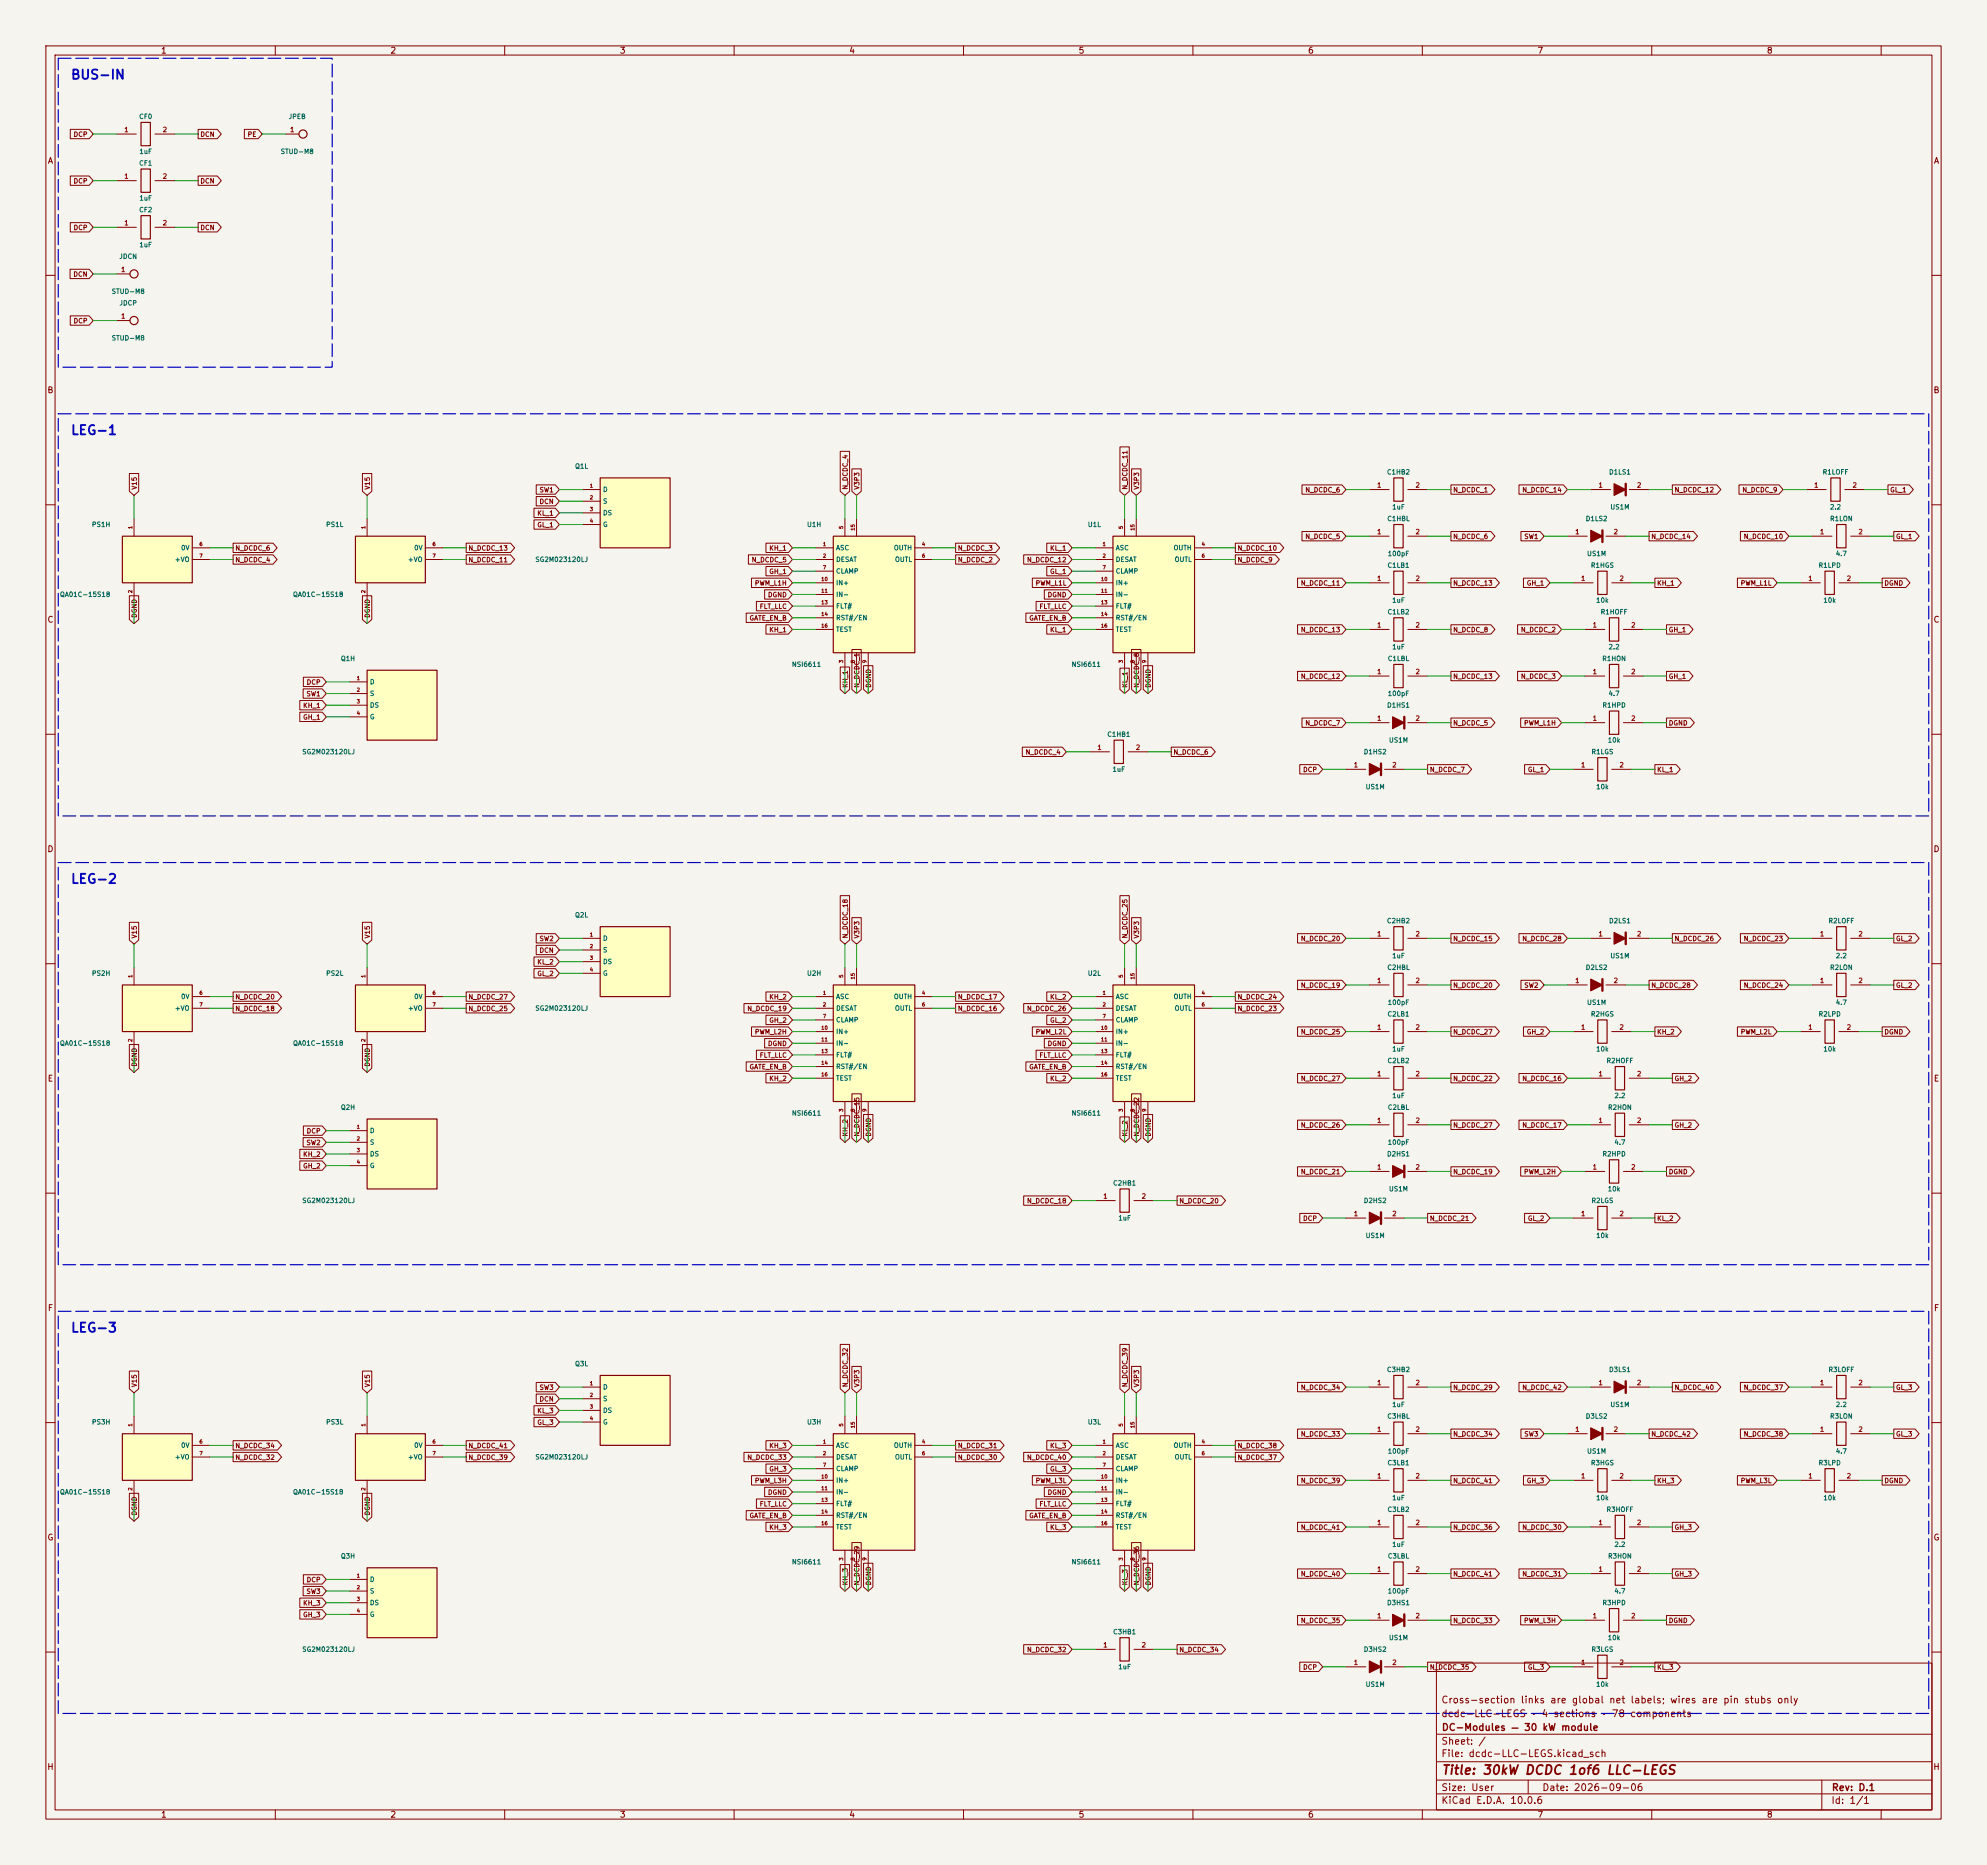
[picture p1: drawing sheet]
<svg xmlns="http://www.w3.org/2000/svg" width="433mm" height="406mm" viewBox="0 0 433 406" stroke-linecap="round" stroke-linejoin="round" font-family="sans-serif">
<defs><g id="words">
<g font-size="2" fill="#0000c2">
<text x="15.3" y="17.8">BUS-IN</text>
<text x="15.3" y="95.3">LEG-1</text>
<text x="15.3" y="193.1">LEG-2</text>
<text x="15.3" y="290.8">LEG-3</text>
</g>
<text font-size="2" fill="#840000" x="314" y="387.2">Title: 30kW DCDC 1of6 LLC-LEGS</text>
<g font-size="1.5" fill="#840000">
<text x="314" y="371.5">Cross-section links are global net labels; wires are pin stubs only</text>
<text x="314" y="374.5">dcdc-LLC-LEGS · 4 sections · 78 components</text>
<text x="314.1" y="377.5">DC-Modules — 30 kW module</text>
<text x="314" y="383.2">File: dcdc-LLC-LEGS.kicad_sch</text>
<text x="314" y="380.5">Sheet: /</text>
<text x="314" y="393.4">KiCad E.D.A. 10.0.6</text>
<text x="314" y="390.6">Size: User</text>
<text x="336" y="390.6">Date: 2026-09-06</text>
<text x="399" y="393.4">Id: 1/1</text>
<text x="399.1" y="390.6">Rev: D.1</text>
</g>
<g font-size="1.3" fill="#840000">
<text x="35" y="12">1</text>
<text x="85" y="12">2</text>
<text x="135" y="12">3</text>
<text x="185" y="12">4</text>
<text x="235" y="12">5</text>
<text x="285" y="12">6</text>
<text x="335" y="12">7</text>
<text x="385" y="12">8</text>
<text x="10.3" y="36">A</text>
<text x="421.4" y="36">A</text>
<text x="10.2" y="86">B</text>
<text x="421.3" y="86">B</text>
<text x="10.2" y="136">C</text>
<text x="421.3" y="136">C</text>
<text x="10.2" y="186">D</text>
<text x="421.3" y="186">D</text>
<text x="10.3" y="236">E</text>
<text x="421.4" y="236">E</text>
<text x="10.3" y="286">F</text>
<text x="421.4" y="286">F</text>
<text x="10.2" y="336">G</text>
<text x="421.3" y="336">G</text>
<text x="10.2" y="386">H</text>
<text x="421.3" y="386">H</text>
<text x="35" y="396.4">1</text>
<text x="85" y="396.4">2</text>
<text x="135" y="396.4">3</text>
<text x="185" y="396.4">4</text>
<text x="235" y="396.4">5</text>
<text x="285" y="396.4">6</text>
<text x="335" y="396.4">7</text>
<text x="385" y="396.4">8</text>
</g>
<g font-size="1" fill="#a90000">
<text x="27" y="29">1</text>
<text x="35.4" y="29">2</text>
<text x="63.1" y="29">1</text>
<text x="27" y="39.2">1</text>
<text x="35.4" y="39.2">2</text>
<text x="27" y="49.3">1</text>
<text x="35.4" y="49.3">2</text>
<text x="26.3" y="59.5">1</text>
<text x="26.3" y="69.7">1</text>
<text x="300" y="106.5">1</text>
<text x="308.4" y="106.5">2</text>
<text x="348.3" y="106.5">1</text>
<text x="356.7" y="106.5">2</text>
<text x="395.3" y="106.5">1</text>
<text x="403.7" y="106.5">2</text>
<text x="300" y="116.7">1</text>
<text x="308.4" y="116.7">2</text>
<text x="343.2" y="116.7">1</text>
<text x="351.6" y="116.7">2</text>
<text x="396.5" y="116.7">1</text>
<text x="404.9" y="116.7">2</text>
<text x="300" y="126.8">1</text>
<text x="308.4" y="126.8">2</text>
<text x="344.5" y="126.8">1</text>
<text x="352.9" y="126.8">2</text>
<text x="394" y="126.8">1</text>
<text x="402.4" y="126.8">2</text>
<text x="300" y="137">1</text>
<text x="308.4" y="137">2</text>
<text x="347" y="137">1</text>
<text x="355.4" y="137">2</text>
<text x="300" y="147.1">1</text>
<text x="308.4" y="147.1">2</text>
<text x="347" y="147.1">1</text>
<text x="355.4" y="147.1">2</text>
<text x="300" y="157.3">1</text>
<text x="308.4" y="157.3">2</text>
<text x="347" y="157.3">1</text>
<text x="355.4" y="157.3">2</text>
<text x="239.1" y="163.6">1</text>
<text x="247.4" y="163.6">2</text>
<text x="294.9" y="167.5">1</text>
<text x="303.3" y="167.5">2</text>
<text x="344.5" y="167.5">1</text>
<text x="352.9" y="167.5">2</text>
<text x="300" y="204.3">1</text>
<text x="308.4" y="204.3">2</text>
<text x="348.3" y="204.3">1</text>
<text x="356.7" y="204.3">2</text>
<text x="396.5" y="204.3">1</text>
<text x="404.9" y="204.3">2</text>
<text x="300" y="214.4">1</text>
<text x="308.4" y="214.4">2</text>
<text x="343.2" y="214.4">1</text>
<text x="351.6" y="214.4">2</text>
<text x="396.5" y="214.4">1</text>
<text x="404.9" y="214.4">2</text>
<text x="300" y="224.6">1</text>
<text x="308.4" y="224.6">2</text>
<text x="344.5" y="224.6">1</text>
<text x="352.9" y="224.6">2</text>
<text x="394" y="224.6">1</text>
<text x="402.4" y="224.6">2</text>
<text x="300" y="234.8">1</text>
<text x="308.4" y="234.8">2</text>
<text x="348.3" y="234.8">1</text>
<text x="356.7" y="234.8">2</text>
<text x="300" y="244.9">1</text>
<text x="308.4" y="244.9">2</text>
<text x="348.3" y="244.9">1</text>
<text x="356.7" y="244.9">2</text>
<text x="300" y="255.1">1</text>
<text x="308.4" y="255.1">2</text>
<text x="347" y="255.1">1</text>
<text x="355.4" y="255.1">2</text>
<text x="240.3" y="261.4">1</text>
<text x="248.7" y="261.4">2</text>
<text x="294.9" y="265.2">1</text>
<text x="303.3" y="265.2">2</text>
<text x="344.5" y="265.2">1</text>
<text x="352.9" y="265.2">2</text>
<text x="300" y="302.1">1</text>
<text x="308.4" y="302.1">2</text>
<text x="348.3" y="302.1">1</text>
<text x="356.7" y="302.1">2</text>
<text x="396.5" y="302.1">1</text>
<text x="404.9" y="302.1">2</text>
<text x="300" y="312.2">1</text>
<text x="308.4" y="312.2">2</text>
<text x="343.2" y="312.2">1</text>
<text x="351.6" y="312.2">2</text>
<text x="396.5" y="312.2">1</text>
<text x="404.9" y="312.2">2</text>
<text x="300" y="322.4">1</text>
<text x="308.4" y="322.4">2</text>
<text x="344.5" y="322.4">1</text>
<text x="352.9" y="322.4">2</text>
<text x="394" y="322.4">1</text>
<text x="402.4" y="322.4">2</text>
<text x="300" y="332.6">1</text>
<text x="308.4" y="332.6">2</text>
<text x="348.3" y="332.6">1</text>
<text x="356.7" y="332.6">2</text>
<text x="300" y="342.7">1</text>
<text x="308.4" y="342.7">2</text>
<text x="348.3" y="342.7">1</text>
<text x="356.7" y="342.7">2</text>
<text x="300" y="352.9">1</text>
<text x="308.4" y="352.9">2</text>
<text x="347" y="352.9">1</text>
<text x="355.4" y="352.9">2</text>
<text x="240.3" y="359.2">1</text>
<text x="248.7" y="359.2">2</text>
<text x="294.9" y="363">1</text>
<text x="303.3" y="363">2</text>
<text x="344.5" y="363">1</text>
<text x="352.9" y="363">2</text>
</g>
<g font-size="1" fill="#006464">
<text x="30.2" y="26.2">CF0</text>
<text x="62.8" y="26.2">JPEB</text>
<text x="30.3" y="33.8">1uF</text>
<text x="61.1" y="33.8">STUD-M8</text>
<text x="30.2" y="36.3">CF1</text>
<text x="30.2" y="46.5">CF2</text>
<text x="30.3" y="43.9">1uF</text>
<text x="25.9" y="56.6">JDCN</text>
<text x="30.3" y="54.1">1uF</text>
<text x="24.2" y="64.3">STUD-M8</text>
<text x="25.9" y="66.8">JDCP</text>
<text x="24.2" y="74.4">STUD-M8</text>
<text x="125.2" y="102.4">Q1L</text>
<text x="131.3" y="107.4">D</text>
<text x="302.2" y="103.6">C1HB2</text>
<text x="350.6" y="103.6">D1LS1</text>
<text x="397.1" y="103.6">R1LOFF</text>
<text x="131.3" y="110">S</text>
<text x="131.3" y="112.5">DS</text>
<text x="302.3" y="113.8">C1HBL</text>
<text x="303.3" y="111.3">1uF</text>
<text x="345.5" y="113.8">D1LS2</text>
<text x="350.9" y="111.3">US1M</text>
<text x="398.7" y="111.3">2.2</text>
<text x="398.8" y="113.8">R1LON</text>
<text x="19.9" y="115.1">PS1H</text>
<text x="71" y="115.1">PS1L</text>
<text x="131.3" y="115.1">G</text>
<text x="175.8" y="115.1">U1H</text>
<text x="237" y="115.1">U1L</text>
<text x="38" y="122.7">+VO</text>
<text x="39.4" y="120.1">0V</text>
<text x="88.8" y="122.7">+VO</text>
<text x="90.2" y="120.1">0V</text>
<text x="116.6" y="122.7">SG2M023120LJ</text>
<text x="182.1" y="120.1">ASC</text>
<text x="182.1" y="122.7">DESAT</text>
<text x="182.1" y="125.2">CLAMP</text>
<text x="194.7" y="120.1">OUTH</text>
<text x="195" y="122.7">OUTL</text>
<text x="243.1" y="120.1">ASC</text>
<text x="243.1" y="122.7">DESAT</text>
<text x="243.1" y="125.2">CLAMP</text>
<text x="255.7" y="120.1">OUTH</text>
<text x="255.9" y="122.7">OUTL</text>
<text x="302.3" y="124">C1LB1</text>
<text x="302.4" y="121.4">100pF</text>
<text x="345.8" y="121.4">US1M</text>
<text x="346.6" y="124">R1HGS</text>
<text x="396.3" y="124">R1LPD</text>
<text x="400" y="121.4">4.7</text>
<text x="13" y="130.3">QA01C-15S18</text>
<text x="63.8" y="130.3">QA01C-15S18</text>
<text x="182.1" y="127.8">IN+</text>
<text x="182.1" y="130.3">IN-</text>
<text x="243.1" y="127.8">IN+</text>
<text x="243.1" y="130.3">IN-</text>
<text x="303.3" y="131.6">1uF</text>
<text x="347.8" y="131.6">10k</text>
<text x="397.3" y="131.6">10k</text>
<text x="182.1" y="132.8">FLT#</text>
<text x="182.1" y="135.4">RST#/EN</text>
<text x="182.1" y="137.9">TEST</text>
<text x="243.1" y="132.8">FLT#</text>
<text x="243.1" y="135.4">RST#/EN</text>
<text x="243.1" y="137.9">TEST</text>
<text x="302.3" y="134.1">C1LB2</text>
<text x="348.8" y="134.1">R1HOFF</text>
<text x="303.3" y="141.7">1uF</text>
<text x="350.5" y="141.7">2.2</text>
<text x="74.2" y="144.3">Q1H</text>
<text x="80.5" y="149.4">D</text>
<text x="172.5" y="145.5">NSI6611</text>
<text x="233.5" y="145.5">NSI6611</text>
<text x="302.4" y="144.3">C1LBL</text>
<text x="349.1" y="144.3">R1HON</text>
<text x="80.5" y="151.9">S</text>
<text x="80.5" y="154.4">DS</text>
<text x="302.2" y="154.4">D1HS1</text>
<text x="302.4" y="151.9">100pF</text>
<text x="349.1" y="154.4">R1HPD</text>
<text x="350.5" y="151.9">4.7</text>
<text x="80.5" y="157">G</text>
<text x="241.2" y="160.8">C1HB1</text>
<text x="65.8" y="164.6">SG2M023120LJ</text>
<text x="297.1" y="164.6">D1HS2</text>
<text x="302.6" y="162.1">US1M</text>
<text x="346.8" y="164.6">R1LGS</text>
<text x="350.3" y="162.1">10k</text>
<text x="242.4" y="168.4">1uF</text>
<text x="297.5" y="172.2">US1M</text>
<text x="347.8" y="172.2">10k</text>
<text x="125.2" y="200.2">Q2L</text>
<text x="302.2" y="201.4">C2HB2</text>
<text x="350.6" y="201.4">D2LS1</text>
<text x="398.4" y="201.4">R2LOFF</text>
<text x="131.3" y="205.2">D</text>
<text x="131.3" y="207.8">S</text>
<text x="303.3" y="209">1uF</text>
<text x="350.9" y="209">US1M</text>
<text x="400" y="209">2.2</text>
<text x="19.9" y="212.9">PS2H</text>
<text x="71" y="212.9">PS2L</text>
<text x="131.3" y="210.3">DS</text>
<text x="131.3" y="212.9">G</text>
<text x="175.8" y="212.9">U2H</text>
<text x="237" y="212.9">U2L</text>
<text x="302.3" y="211.6">C2HBL</text>
<text x="345.5" y="211.6">D2LS2</text>
<text x="398.8" y="211.6">R2LON</text>
<text x="38" y="220.5">+VO</text>
<text x="39.4" y="217.9">0V</text>
<text x="88.8" y="220.5">+VO</text>
<text x="90.2" y="217.9">0V</text>
<text x="116.6" y="220.5">SG2M023120LJ</text>
<text x="182.1" y="217.9">ASC</text>
<text x="182.1" y="220.5">DESAT</text>
<text x="194.7" y="217.9">OUTH</text>
<text x="195" y="220.5">OUTL</text>
<text x="243.1" y="217.9">ASC</text>
<text x="243.1" y="220.5">DESAT</text>
<text x="255.7" y="217.9">OUTH</text>
<text x="255.9" y="220.5">OUTL</text>
<text x="302.3" y="221.7">C2LB1</text>
<text x="302.4" y="219.2">100pF</text>
<text x="345.8" y="219.2">US1M</text>
<text x="346.6" y="221.7">R2HGS</text>
<text x="396.3" y="221.7">R2LPD</text>
<text x="400" y="219.2">4.7</text>
<text x="182.1" y="223">CLAMP</text>
<text x="182.1" y="225.6">IN+</text>
<text x="243.1" y="223">CLAMP</text>
<text x="243.1" y="225.6">IN+</text>
<text x="13" y="228.1">QA01C-15S18</text>
<text x="63.8" y="228.1">QA01C-15S18</text>
<text x="182.1" y="228.1">IN-</text>
<text x="182.1" y="230.6">FLT#</text>
<text x="182.1" y="233.2">RST#/EN</text>
<text x="243.1" y="228.1">IN-</text>
<text x="243.1" y="230.6">FLT#</text>
<text x="243.1" y="233.2">RST#/EN</text>
<text x="302.3" y="231.9">C2LB2</text>
<text x="303.3" y="229.4">1uF</text>
<text x="347.8" y="229.4">10k</text>
<text x="350" y="231.9">R2HOFF</text>
<text x="397.3" y="229.4">10k</text>
<text x="182.1" y="235.7">TEST</text>
<text x="243.1" y="235.7">TEST</text>
<text x="303.3" y="239.5">1uF</text>
<text x="351.7" y="239.5">2.2</text>
<text x="74.2" y="242.1">Q2H</text>
<text x="172.5" y="243.3">NSI6611</text>
<text x="233.5" y="243.3">NSI6611</text>
<text x="302.4" y="242.1">C2LBL</text>
<text x="350.4" y="242.1">R2HON</text>
<text x="80.5" y="247.1">D</text>
<text x="80.5" y="249.7">S</text>
<text x="302.4" y="249.7">100pF</text>
<text x="351.7" y="249.7">4.7</text>
<text x="80.5" y="252.2">DS</text>
<text x="80.5" y="254.8">G</text>
<text x="302.2" y="252.2">D2HS1</text>
<text x="349.1" y="252.2">R2HPD</text>
<text x="65.8" y="262.4">SG2M023120LJ</text>
<text x="242.5" y="258.6">C2HB1</text>
<text x="297.1" y="262.4">D2HS2</text>
<text x="302.6" y="259.8">US1M</text>
<text x="346.8" y="262.4">R2LGS</text>
<text x="350.3" y="259.8">10k</text>
<text x="243.6" y="266.2">1uF</text>
<text x="297.5" y="270">US1M</text>
<text x="347.8" y="270">10k</text>
<text x="125.2" y="297.9">Q3L</text>
<text x="302.2" y="299.2">C3HB2</text>
<text x="350.6" y="299.2">D3LS1</text>
<text x="398.4" y="299.2">R3LOFF</text>
<text x="131.3" y="303">D</text>
<text x="131.3" y="305.6">S</text>
<text x="19.9" y="310.6">PS3H</text>
<text x="71" y="310.6">PS3L</text>
<text x="131.3" y="308.1">DS</text>
<text x="131.3" y="310.6">G</text>
<text x="175.8" y="310.6">U3H</text>
<text x="237" y="310.6">U3L</text>
<text x="302.3" y="309.4">C3HBL</text>
<text x="303.3" y="306.8">1uF</text>
<text x="345.5" y="309.4">D3LS2</text>
<text x="350.9" y="306.8">US1M</text>
<text x="398.8" y="309.4">R3LON</text>
<text x="400" y="306.8">2.2</text>
<text x="39.4" y="315.7">0V</text>
<text x="90.2" y="315.7">0V</text>
<text x="182.1" y="315.7">ASC</text>
<text x="194.7" y="315.7">OUTH</text>
<text x="243.1" y="315.7">ASC</text>
<text x="255.7" y="315.7">OUTH</text>
<text x="302.4" y="317">100pF</text>
<text x="345.8" y="317">US1M</text>
<text x="400" y="317">4.7</text>
<text x="38" y="318.3">+VO</text>
<text x="88.8" y="318.3">+VO</text>
<text x="116.6" y="318.3">SG2M023120LJ</text>
<text x="182.1" y="318.3">DESAT</text>
<text x="182.1" y="320.8">CLAMP</text>
<text x="182.1" y="323.3">IN+</text>
<text x="195" y="318.3">OUTL</text>
<text x="243.1" y="318.3">DESAT</text>
<text x="243.1" y="320.8">CLAMP</text>
<text x="243.1" y="323.3">IN+</text>
<text x="255.9" y="318.3">OUTL</text>
<text x="302.3" y="319.5">C3LB1</text>
<text x="346.6" y="319.5">R3HGS</text>
<text x="396.3" y="319.5">R3LPD</text>
<text x="13" y="325.9">QA01C-15S18</text>
<text x="63.8" y="325.9">QA01C-15S18</text>
<text x="182.1" y="325.9">IN-</text>
<text x="182.1" y="328.4">FLT#</text>
<text x="243.1" y="325.9">IN-</text>
<text x="243.1" y="328.4">FLT#</text>
<text x="302.3" y="329.7">C3LB2</text>
<text x="303.3" y="327.2">1uF</text>
<text x="347.8" y="327.2">10k</text>
<text x="350" y="329.7">R3HOFF</text>
<text x="397.3" y="327.2">10k</text>
<text x="182.1" y="331">RST#/EN</text>
<text x="182.1" y="333.5">TEST</text>
<text x="243.1" y="331">RST#/EN</text>
<text x="243.1" y="333.5">TEST</text>
<text x="74.2" y="339.9">Q3H</text>
<text x="172.5" y="341.1">NSI6611</text>
<text x="233.5" y="341.1">NSI6611</text>
<text x="302.4" y="339.9">C3LBL</text>
<text x="303.3" y="337.3">1uF</text>
<text x="350.4" y="339.9">R3HON</text>
<text x="351.7" y="337.3">2.2</text>
<text x="80.5" y="344.9">D</text>
<text x="80.5" y="347.5">S</text>
<text x="302.4" y="347.5">100pF</text>
<text x="351.7" y="347.5">4.7</text>
<text x="80.5" y="350">DS</text>
<text x="80.5" y="352.6">G</text>
<text x="302.2" y="350">D3HS1</text>
<text x="349.1" y="350">R3HPD</text>
<text x="242.5" y="356.4">C3HB1</text>
<text x="302.6" y="357.6">US1M</text>
<text x="350.3" y="357.6">10k</text>
<text x="65.8" y="360.2">SG2M023120LJ</text>
<text x="243.6" y="364">1uF</text>
<text x="297.1" y="360.2">D3HS2</text>
<text x="346.8" y="360.2">R3LGS</text>
<text x="297.5" y="367.8">US1M</text>
<text x="347.8" y="367.8">10k</text>
</g>
<g font-size="1" fill="#840000">
<text x="15.9" y="30.1">DCP</text>
<text x="43.6" y="30.1">DCN</text>
<text x="53.9" y="30.1">PE</text>
<text x="15.9" y="40.2">DCP</text>
<text x="43.6" y="40.2">DCN</text>
<text x="15.9" y="50.4">DCP</text>
<text x="43.6" y="50.4">DCN</text>
<text x="15.9" y="60.5">DCN</text>
<text x="15.9" y="70.7">DCP</text>
<text x="30.1" y="106.8" transform="rotate(-90 30.1 106.8)">V15</text>
<text x="80.9" y="106.8" transform="rotate(-90 80.9 106.8)">V15</text>
<text x="117.5" y="107.5">SW1</text>
<text x="185" y="106.8" transform="rotate(-90 185 106.8)">N_DCDC_4</text>
<text x="187.5" y="106.8" transform="rotate(-90 187.5 106.8)">V3P3</text>
<text x="246" y="106.8" transform="rotate(-90 246 106.8)">N_DCDC_11</text>
<text x="248.5" y="106.8" transform="rotate(-90 248.5 106.8)">V3P3</text>
<text x="284.4" y="107.5">N_DCDC_6</text>
<text x="316.6" y="107.5">N_DCDC_1</text>
<text x="331.7" y="107.5">N_DCDC_14</text>
<text x="364.9" y="107.5">N_DCDC_12</text>
<text x="379.6" y="107.5">N_DCDC_9</text>
<text x="411.9" y="107.5">GL_1</text>
<text x="117" y="112.6">KL_1</text>
<text x="117.5" y="110.1">DCN</text>
<text x="117" y="115.1">GL_1</text>
<text x="284.4" y="117.7">N_DCDC_5</text>
<text x="316.6" y="117.7">N_DCDC_6</text>
<text x="332.1" y="117.7">SW1</text>
<text x="359.8" y="117.7">N_DCDC_14</text>
<text x="379.9" y="117.7">N_DCDC_10</text>
<text x="413.1" y="117.7">GL_1</text>
<text x="51.2" y="120.2">N_DCDC_6</text>
<text x="51.2" y="122.8">N_DCDC_4</text>
<text x="102" y="120.2">N_DCDC_13</text>
<text x="102" y="122.8">N_DCDC_11</text>
<text x="163.7" y="122.8">N_DCDC_5</text>
<text x="167.6" y="120.2">KH_1</text>
<text x="167.6" y="125.3">GH_1</text>
<text x="208.7" y="122.8">N_DCDC_2</text>
<text x="208.7" y="120.2">N_DCDC_3</text>
<text x="223.7" y="122.8">N_DCDC_12</text>
<text x="228.8" y="120.2">KL_1</text>
<text x="228.8" y="125.3">GL_1</text>
<text x="269.6" y="120.2">N_DCDC_10</text>
<text x="269.6" y="122.8">N_DCDC_9</text>
<text x="164.4" y="127.8">PWM_L1H</text>
<text x="167.3" y="130.4">DGND</text>
<text x="225.6" y="127.8">PWM_L1L</text>
<text x="228.2" y="130.4">DGND</text>
<text x="283.4" y="127.8">N_DCDC_11</text>
<text x="316.6" y="127.8">N_DCDC_13</text>
<text x="332.7" y="127.8">GH_1</text>
<text x="361.1" y="127.8">KH_1</text>
<text x="379.3" y="127.8">PWM_L1L</text>
<text x="410.6" y="127.8">DGND</text>
<text x="30.1" y="134.7" transform="rotate(-90 30.1 134.7)">DGND</text>
<text x="80.9" y="134.7" transform="rotate(-90 80.9 134.7)">DGND</text>
<text x="163.2" y="135.5">GATE_EN_B</text>
<text x="165.5" y="132.9">FLT_LLC</text>
<text x="224.2" y="135.5">GATE_EN_B</text>
<text x="226.4" y="132.9">FLT_LLC</text>
<text x="167.6" y="138">KH_1</text>
<text x="228.8" y="138">KL_1</text>
<text x="283.4" y="138">N_DCDC_13</text>
<text x="316.6" y="138">N_DCDC_8</text>
<text x="331.4" y="138">N_DCDC_2</text>
<text x="363.6" y="138">GH_1</text>
<text x="66.7" y="149.4">DCP</text>
<text x="185" y="150" transform="rotate(-90 185 150)">KH_1</text>
<text x="187.5" y="150" transform="rotate(-90 187.5 150)">N_DCDC_1</text>
<text x="190.1" y="150" transform="rotate(-90 190.1 150)">DGND</text>
<text x="246" y="150" transform="rotate(-90 246 150)">KL_1</text>
<text x="248.5" y="150" transform="rotate(-90 248.5 150)">N_DCDC_8</text>
<text x="251" y="150" transform="rotate(-90 251 150)">DGND</text>
<text x="283.4" y="148.2">N_DCDC_12</text>
<text x="316.6" y="148.2">N_DCDC_13</text>
<text x="331.4" y="148.2">N_DCDC_3</text>
<text x="363.6" y="148.2">GH_1</text>
<text x="66" y="154.5">KH_1</text>
<text x="66.7" y="152">SW1</text>
<text x="66" y="157.1">GH_1</text>
<text x="284.4" y="158.3">N_DCDC_7</text>
<text x="316.6" y="158.3">N_DCDC_5</text>
<text x="332" y="158.3">PWM_L1H</text>
<text x="363.6" y="158.3">DGND</text>
<text x="223.4" y="164.7">N_DCDC_4</text>
<text x="255.6" y="164.7">N_DCDC_6</text>
<text x="283.9" y="168.5">DCP</text>
<text x="311.5" y="168.5">N_DCDC_7</text>
<text x="332.9" y="168.5">GL_1</text>
<text x="361.1" y="168.5">KL_1</text>
<text x="30.1" y="204.6" transform="rotate(-90 30.1 204.6)">V15</text>
<text x="80.9" y="204.6" transform="rotate(-90 80.9 204.6)">V15</text>
<text x="117.5" y="207.9">DCN</text>
<text x="117.5" y="205.3">SW2</text>
<text x="185" y="204.6" transform="rotate(-90 185 204.6)">N_DCDC_18</text>
<text x="187.5" y="204.6" transform="rotate(-90 187.5 204.6)">V3P3</text>
<text x="246" y="204.6" transform="rotate(-90 246 204.6)">N_DCDC_25</text>
<text x="248.5" y="204.6" transform="rotate(-90 248.5 204.6)">V3P3</text>
<text x="283.4" y="205.3">N_DCDC_20</text>
<text x="316.6" y="205.3">N_DCDC_15</text>
<text x="331.7" y="205.3">N_DCDC_28</text>
<text x="364.9" y="205.3">N_DCDC_26</text>
<text x="379.9" y="205.3">N_DCDC_23</text>
<text x="413.1" y="205.3">GL_2</text>
<text x="117" y="210.4">KL_2</text>
<text x="117" y="212.9">GL_2</text>
<text x="283.4" y="215.5">N_DCDC_19</text>
<text x="316.6" y="215.5">N_DCDC_20</text>
<text x="332.1" y="215.5">SW2</text>
<text x="359.8" y="215.5">N_DCDC_28</text>
<text x="379.9" y="215.5">N_DCDC_24</text>
<text x="413.1" y="215.5">GL_2</text>
<text x="51.2" y="220.6">N_DCDC_18</text>
<text x="51.2" y="218">N_DCDC_20</text>
<text x="102" y="218">N_DCDC_27</text>
<text x="102" y="220.6">N_DCDC_25</text>
<text x="162.8" y="220.6">N_DCDC_19</text>
<text x="167.6" y="218">KH_2</text>
<text x="208.7" y="220.6">N_DCDC_16</text>
<text x="208.7" y="218">N_DCDC_17</text>
<text x="223.7" y="220.6">N_DCDC_26</text>
<text x="228.8" y="218">KL_2</text>
<text x="269.6" y="220.6">N_DCDC_23</text>
<text x="269.6" y="218">N_DCDC_24</text>
<text x="164.4" y="225.6">PWM_L2H</text>
<text x="167.6" y="223.1">GH_2</text>
<text x="225.6" y="225.6">PWM_L2L</text>
<text x="228.8" y="223.1">GL_2</text>
<text x="283.4" y="225.6">N_DCDC_25</text>
<text x="316.6" y="225.6">N_DCDC_27</text>
<text x="332.7" y="225.6">GH_2</text>
<text x="361.1" y="225.6">KH_2</text>
<text x="379.3" y="225.6">PWM_L2L</text>
<text x="410.6" y="225.6">DGND</text>
<text x="30.1" y="232.5" transform="rotate(-90 30.1 232.5)">DGND</text>
<text x="80.9" y="232.5" transform="rotate(-90 80.9 232.5)">DGND</text>
<text x="163.2" y="233.3">GATE_EN_B</text>
<text x="165.5" y="230.7">FLT_LLC</text>
<text x="167.3" y="228.2">DGND</text>
<text x="224.2" y="233.3">GATE_EN_B</text>
<text x="226.4" y="230.7">FLT_LLC</text>
<text x="228.2" y="228.2">DGND</text>
<text x="167.6" y="235.8">KH_2</text>
<text x="228.8" y="235.8">KL_2</text>
<text x="283.4" y="235.8">N_DCDC_27</text>
<text x="316.6" y="235.8">N_DCDC_22</text>
<text x="331.7" y="235.8">N_DCDC_16</text>
<text x="364.9" y="235.8">GH_2</text>
<text x="283.4" y="246">N_DCDC_26</text>
<text x="316.6" y="246">N_DCDC_27</text>
<text x="331.7" y="246">N_DCDC_17</text>
<text x="364.9" y="246">GH_2</text>
<text x="66.7" y="249.8">SW2</text>
<text x="66.7" y="247.2">DCP</text>
<text x="185" y="247.8" transform="rotate(-90 185 247.8)">KH_2</text>
<text x="187.5" y="247.8" transform="rotate(-90 187.5 247.8)">N_DCDC_15</text>
<text x="190.1" y="247.8" transform="rotate(-90 190.1 247.8)">DGND</text>
<text x="246" y="247.8" transform="rotate(-90 246 247.8)">KL_2</text>
<text x="248.5" y="247.8" transform="rotate(-90 248.5 247.8)">N_DCDC_22</text>
<text x="251" y="247.8" transform="rotate(-90 251 247.8)">DGND</text>
<text x="66" y="254.8">GH_2</text>
<text x="66" y="252.3">KH_2</text>
<text x="283.4" y="256.1">N_DCDC_21</text>
<text x="316.6" y="256.1">N_DCDC_19</text>
<text x="332" y="256.1">PWM_L2H</text>
<text x="363.6" y="256.1">DGND</text>
<text x="223.7" y="262.5">N_DCDC_18</text>
<text x="256.9" y="262.5">N_DCDC_20</text>
<text x="283.9" y="266.3">DCP</text>
<text x="311.5" y="266.3">N_DCDC_21</text>
<text x="332.9" y="266.3">GL_2</text>
<text x="361.1" y="266.3">KL_2</text>
<text x="30.1" y="302.4" transform="rotate(-90 30.1 302.4)">V15</text>
<text x="80.9" y="302.4" transform="rotate(-90 80.9 302.4)">V15</text>
<text x="117.5" y="305.6">DCN</text>
<text x="117.5" y="303.1">SW3</text>
<text x="185" y="302.4" transform="rotate(-90 185 302.4)">N_DCDC_32</text>
<text x="187.5" y="302.4" transform="rotate(-90 187.5 302.4)">V3P3</text>
<text x="246" y="302.4" transform="rotate(-90 246 302.4)">N_DCDC_39</text>
<text x="248.5" y="302.4" transform="rotate(-90 248.5 302.4)">V3P3</text>
<text x="283.4" y="303.1">N_DCDC_34</text>
<text x="316.6" y="303.1">N_DCDC_29</text>
<text x="331.7" y="303.1">N_DCDC_42</text>
<text x="364.9" y="303.1">N_DCDC_40</text>
<text x="379.9" y="303.1">N_DCDC_37</text>
<text x="413.1" y="303.1">GL_3</text>
<text x="117" y="310.7">GL_3</text>
<text x="117" y="308.2">KL_3</text>
<text x="51.2" y="315.8">N_DCDC_34</text>
<text x="102" y="315.8">N_DCDC_41</text>
<text x="167.6" y="315.8">KH_3</text>
<text x="208.7" y="315.8">N_DCDC_31</text>
<text x="228.8" y="315.8">KL_3</text>
<text x="269.6" y="315.8">N_DCDC_38</text>
<text x="283.4" y="313.3">N_DCDC_33</text>
<text x="316.6" y="313.3">N_DCDC_34</text>
<text x="332.1" y="313.3">SW3</text>
<text x="359.8" y="313.3">N_DCDC_42</text>
<text x="379.9" y="313.3">N_DCDC_38</text>
<text x="413.1" y="313.3">GL_3</text>
<text x="51.2" y="318.3">N_DCDC_32</text>
<text x="102" y="318.3">N_DCDC_39</text>
<text x="162.8" y="318.3">N_DCDC_33</text>
<text x="164.4" y="323.4">PWM_L3H</text>
<text x="167.6" y="320.9">GH_3</text>
<text x="208.7" y="318.3">N_DCDC_30</text>
<text x="223.7" y="318.3">N_DCDC_40</text>
<text x="225.6" y="323.4">PWM_L3L</text>
<text x="228.8" y="320.9">GL_3</text>
<text x="269.6" y="318.3">N_DCDC_37</text>
<text x="283.4" y="323.4">N_DCDC_39</text>
<text x="316.6" y="323.4">N_DCDC_41</text>
<text x="332.7" y="323.4">GH_3</text>
<text x="361.1" y="323.4">KH_3</text>
<text x="379.3" y="323.4">PWM_L3L</text>
<text x="410.6" y="323.4">DGND</text>
<text x="165.5" y="328.5">FLT_LLC</text>
<text x="167.3" y="326">DGND</text>
<text x="226.4" y="328.5">FLT_LLC</text>
<text x="228.2" y="326">DGND</text>
<text x="30.1" y="330.3" transform="rotate(-90 30.1 330.3)">DGND</text>
<text x="80.9" y="330.3" transform="rotate(-90 80.9 330.3)">DGND</text>
<text x="163.2" y="331">GATE_EN_B</text>
<text x="167.6" y="333.6">KH_3</text>
<text x="224.2" y="331">GATE_EN_B</text>
<text x="228.8" y="333.6">KL_3</text>
<text x="283.4" y="333.6">N_DCDC_41</text>
<text x="316.6" y="333.6">N_DCDC_36</text>
<text x="331.7" y="333.6">N_DCDC_30</text>
<text x="364.9" y="333.6">GH_3</text>
<text x="66.7" y="347.6">SW3</text>
<text x="66.7" y="345">DCP</text>
<text x="185" y="345.6" transform="rotate(-90 185 345.6)">KH_3</text>
<text x="187.5" y="345.6" transform="rotate(-90 187.5 345.6)">N_DCDC_29</text>
<text x="190.1" y="345.6" transform="rotate(-90 190.1 345.6)">DGND</text>
<text x="246" y="345.6" transform="rotate(-90 246 345.6)">KL_3</text>
<text x="248.5" y="345.6" transform="rotate(-90 248.5 345.6)">N_DCDC_36</text>
<text x="251" y="345.6" transform="rotate(-90 251 345.6)">DGND</text>
<text x="283.4" y="343.7">N_DCDC_40</text>
<text x="316.6" y="343.7">N_DCDC_41</text>
<text x="331.7" y="343.7">N_DCDC_31</text>
<text x="364.9" y="343.7">GH_3</text>
<text x="66" y="352.6">GH_3</text>
<text x="66" y="350.1">KH_3</text>
<text x="283.4" y="353.9">N_DCDC_35</text>
<text x="316.6" y="353.9">N_DCDC_33</text>
<text x="332" y="353.9">PWM_L3H</text>
<text x="363.6" y="353.9">DGND</text>
<text x="223.7" y="360.3">N_DCDC_32</text>
<text x="256.9" y="360.3">N_DCDC_34</text>
<text x="283.9" y="364.1">DCP</text>
<text x="311.5" y="364.1">N_DCDC_35</text>
<text x="332.9" y="364.1">GL_3</text>
<text x="361.1" y="364.1">KL_3</text>
</g>
<g font-size=".8" fill="#a90000">
<text x="128.5" y="106.5">1</text>
<text x="128.5" y="109">2</text>
<text x="128.5" y="111.5">3</text>
<text x="29" y="115.4" transform="rotate(-90 29 115.4)">1</text>
<text x="43.4" y="119.2">6</text>
<text x="79.8" y="115.4" transform="rotate(-90 79.8 115.4)">1</text>
<text x="94.2" y="119.2">6</text>
<text x="128.5" y="114.1">4</text>
<text x="179.3" y="119.2">1</text>
<text x="183.9" y="115.4" transform="rotate(-90 183.9 115.4)">5</text>
<text x="186.5" y="115.7" transform="rotate(-90 186.5 115.7)">15</text>
<text x="200.9" y="119.2">4</text>
<text x="240.2" y="119.2">1</text>
<text x="244.9" y="115.4" transform="rotate(-90 244.9 115.4)">5</text>
<text x="247.4" y="115.7" transform="rotate(-90 247.4 115.7)">15</text>
<text x="261.8" y="119.2">4</text>
<text x="43.4" y="121.7">7</text>
<text x="94.2" y="121.7">7</text>
<text x="179.3" y="121.7">2</text>
<text x="179.3" y="124.2">7</text>
<text x="200.9" y="121.7">6</text>
<text x="240.2" y="121.7">2</text>
<text x="240.2" y="124.2">7</text>
<text x="261.8" y="121.7">6</text>
<text x="29" y="129.3" transform="rotate(-90 29 129.3)">2</text>
<text x="79.8" y="129.3" transform="rotate(-90 79.8 129.3)">2</text>
<text x="178.9" y="126.8">10</text>
<text x="178.9" y="129.3">11</text>
<text x="178.9" y="131.9">13</text>
<text x="239.9" y="126.8">10</text>
<text x="239.9" y="129.3">11</text>
<text x="239.9" y="131.9">13</text>
<text x="178.9" y="134.4">14</text>
<text x="178.9" y="136.9">16</text>
<text x="239.9" y="134.4">14</text>
<text x="239.9" y="136.9">16</text>
<text x="77.7" y="148.4">1</text>
<text x="183.9" y="144.6" transform="rotate(-90 183.9 144.6)">3</text>
<text x="186.5" y="144.6" transform="rotate(-90 186.5 144.6)">8</text>
<text x="189" y="144.6" transform="rotate(-90 189 144.6)">9</text>
<text x="244.9" y="144.6" transform="rotate(-90 244.9 144.6)">3</text>
<text x="247.4" y="144.6" transform="rotate(-90 247.4 144.6)">8</text>
<text x="250" y="144.6" transform="rotate(-90 250 144.6)">9</text>
<text x="77.7" y="150.9">2</text>
<text x="77.7" y="153.4">3</text>
<text x="77.7" y="156">4</text>
<text x="128.5" y="204.2">1</text>
<text x="128.5" y="206.8">2</text>
<text x="128.5" y="209.3">3</text>
<text x="29" y="213.2" transform="rotate(-90 29 213.2)">1</text>
<text x="79.8" y="213.2" transform="rotate(-90 79.8 213.2)">1</text>
<text x="128.5" y="211.9">4</text>
<text x="183.9" y="213.2" transform="rotate(-90 183.9 213.2)">5</text>
<text x="186.5" y="213.5" transform="rotate(-90 186.5 213.5)">15</text>
<text x="244.9" y="213.2" transform="rotate(-90 244.9 213.2)">5</text>
<text x="247.4" y="213.5" transform="rotate(-90 247.4 213.5)">15</text>
<text x="43.4" y="216.9">6</text>
<text x="43.4" y="219.5">7</text>
<text x="94.2" y="216.9">6</text>
<text x="94.2" y="219.5">7</text>
<text x="179.3" y="216.9">1</text>
<text x="179.3" y="219.5">2</text>
<text x="200.9" y="216.9">4</text>
<text x="200.9" y="219.5">6</text>
<text x="240.2" y="216.9">1</text>
<text x="240.2" y="219.5">2</text>
<text x="261.8" y="216.9">4</text>
<text x="261.8" y="219.5">6</text>
<text x="29" y="227.1" transform="rotate(-90 29 227.1)">2</text>
<text x="79.8" y="227.1" transform="rotate(-90 79.8 227.1)">2</text>
<text x="178.9" y="224.6">10</text>
<text x="178.9" y="227.1">11</text>
<text x="179.3" y="222">7</text>
<text x="239.9" y="224.6">10</text>
<text x="239.9" y="227.1">11</text>
<text x="240.2" y="222">7</text>
<text x="178.9" y="229.6">13</text>
<text x="178.9" y="232.2">14</text>
<text x="239.9" y="229.6">13</text>
<text x="239.9" y="232.2">14</text>
<text x="178.9" y="234.7">16</text>
<text x="239.9" y="234.7">16</text>
<text x="183.9" y="242.4" transform="rotate(-90 183.9 242.4)">3</text>
<text x="186.5" y="242.4" transform="rotate(-90 186.5 242.4)">8</text>
<text x="189" y="242.4" transform="rotate(-90 189 242.4)">9</text>
<text x="244.9" y="242.4" transform="rotate(-90 244.9 242.4)">3</text>
<text x="247.4" y="242.4" transform="rotate(-90 247.4 242.4)">8</text>
<text x="250" y="242.4" transform="rotate(-90 250 242.4)">9</text>
<text x="77.7" y="246.2">1</text>
<text x="77.7" y="248.7">2</text>
<text x="77.7" y="251.2">3</text>
<text x="77.7" y="253.8">4</text>
<text x="128.5" y="302">1</text>
<text x="128.5" y="304.6">2</text>
<text x="29" y="311" transform="rotate(-90 29 311)">1</text>
<text x="79.8" y="311" transform="rotate(-90 79.8 311)">1</text>
<text x="128.5" y="307.1">3</text>
<text x="128.5" y="309.7">4</text>
<text x="183.9" y="311" transform="rotate(-90 183.9 311)">5</text>
<text x="186.5" y="311.3" transform="rotate(-90 186.5 311.3)">15</text>
<text x="244.9" y="311" transform="rotate(-90 244.9 311)">5</text>
<text x="247.4" y="311.3" transform="rotate(-90 247.4 311.3)">15</text>
<text x="43.4" y="314.7">6</text>
<text x="43.4" y="317.3">7</text>
<text x="94.2" y="314.7">6</text>
<text x="94.2" y="317.3">7</text>
<text x="179.3" y="314.7">1</text>
<text x="179.3" y="317.3">2</text>
<text x="200.9" y="314.7">4</text>
<text x="200.9" y="317.3">6</text>
<text x="240.2" y="314.7">1</text>
<text x="240.2" y="317.3">2</text>
<text x="261.8" y="314.7">4</text>
<text x="261.8" y="317.3">6</text>
<text x="178.9" y="322.4">10</text>
<text x="179.3" y="319.8">7</text>
<text x="239.9" y="322.4">10</text>
<text x="240.2" y="319.8">7</text>
<text x="29" y="324.9" transform="rotate(-90 29 324.9)">2</text>
<text x="79.8" y="324.9" transform="rotate(-90 79.8 324.9)">2</text>
<text x="178.9" y="324.9">11</text>
<text x="178.9" y="327.4">13</text>
<text x="178.9" y="330">14</text>
<text x="239.9" y="324.9">11</text>
<text x="239.9" y="327.4">13</text>
<text x="239.9" y="330">14</text>
<text x="178.9" y="332.5">16</text>
<text x="239.9" y="332.5">16</text>
<text x="183.9" y="340.2" transform="rotate(-90 183.9 340.2)">3</text>
<text x="186.5" y="340.2" transform="rotate(-90 186.5 340.2)">8</text>
<text x="189" y="340.2" transform="rotate(-90 189 340.2)">9</text>
<text x="244.9" y="340.2" transform="rotate(-90 244.9 340.2)">3</text>
<text x="247.4" y="340.2" transform="rotate(-90 247.4 340.2)">8</text>
<text x="250" y="340.2" transform="rotate(-90 250 340.2)">9</text>
<text x="77.7" y="343.9">1</text>
<text x="77.7" y="346.5">2</text>
<text x="77.7" y="349">3</text>
<text x="77.7" y="351.6">4</text>
</g>
</g></defs>
<path d="M0 0h433.1v406.4h-433.1z" fill="#f5f4ef" stroke="#f5f4ef" stroke-width=".22"/>
<g fill="none" stroke="#840000" stroke-width=".22">
<path d="M10 10h413.1v386.4h-413.1zM12 12h409.1v382.4h-409.1zM60 10v2M110 10v2M160 10v2M210 10v2M260 10v2M310 10v2M360 10v2M410 10v2M10 60h2M421.1 60h2"/>
<path d="M10 110h2M421.1 110h2M10 160h2M421.1 160h2M10 210h2M421.1 210h2M10 260h2M421.1 260h2M10 310h2M421.1 310h2M10 360h2M313.1 362.4h108v32h-108z"/>
<path d="M313.1 377.9h108M421.1 360h2M60 394.4v2M110 394.4v2M160 394.4v2M210 394.4v2M260 394.4v2M310 394.4v2M313.1 390.9h108M313.1 387.9h108M313.1 383.9h108M333.1 387.9v3"/>
<path d="M360 394.4v2M397.1 387.9v6.5M410 394.4v2"/>
</g>
<path d="M130.8 104.1h15.2v15.3h-15.2z" fill="#ffffc2"/>
<path d="M130.8 104.1h15.2v15.3h-15.2zM303.8 212.1h2v5.1h-2zM303.8 232.4h2v5.1h-2z" fill="none" stroke="#840000" stroke-width=".25"/>
<path d="M127 106.7h3.8M127 109.2h3.8M127 111.8h3.8M127 114.3h3.8M298.4 214.6h4.4M306.8 214.6h4.3M298.4 235h4.4M306.8 235h4.3" fill="none" stroke="#840000" stroke-width=".22"/>
<path d="M181.6 214.6h17.8v25.4h-17.8z" fill="#ffffc2"/>
<path d="M399 104.1h2.1v5.1h-2.1zM181.6 214.6h17.8v25.4h-17.8z" fill="none" stroke="#840000" stroke-width=".25"/>
<g fill="none" stroke="#840000" stroke-width=".22">
<path d="M393.7 106.7h4.3M402.1 106.7h4.3M177.8 217.2h3.8M177.8 219.7h3.8M184.1 210.8v3.8M186.7 210.8v3.8M199.4 217.2h3.8M199.4 219.7h3.8M177.8 222.3h3.8M177.8 224.8h3.8M177.8 227.3h3.8M177.8 229.9h3.8"/>
<path d="M177.8 232.4h3.8M177.8 235h3.8M184.1 240v3.8M186.7 240v3.8M189.2 240v3.8M293.4 363.2h4.3M301.8 363.2h4.3"/>
</g>
<path d="M298.4 362l2.6 1.2-2.6 1.3z" fill="#840000" stroke="#840000" stroke-width=".25"/>
<path d="M301 362v2.5" fill="none" stroke="#840000" stroke-width=".51"/>
<path d="M130.8 299.7h15.2v15.3h-15.2z" fill="#ffffc2"/>
<path d="M130.8 299.7h15.2v15.3h-15.2z" fill="none" stroke="#840000" stroke-width=".25"/>
<path d="M127 302.3h3.8M127 304.8h3.8M127 307.3h3.8M127 309.9h3.8" fill="none" stroke="#840000" stroke-width=".22"/>
<path d="M77.5 312.4h15.2v10.2h-15.2z" fill="#ffffc2"/>
<path d="M77.5 312.4h15.2v10.2h-15.2z" fill="none" stroke="#840000" stroke-width=".25"/>
<path d="M80 308.6v3.8M92.7 315h3.8M92.7 317.5h3.8M80 322.6v3.8" fill="none" stroke="#840000" stroke-width=".22"/>
<path d="M80 341.6h15.2v15.3h-15.2z" fill="#ffffc2"/>
<path d="M30.7 47h2.1v5.1h-2.1zM80 341.6h15.2v15.3h-15.2z" fill="none" stroke="#840000" stroke-width=".25"/>
<path d="M25.4 49.5h4.3M33.8 49.5h4.3M76.2 344.2h3.8M76.2 346.7h3.8M76.2 349.3h3.8M76.2 351.8h3.8" fill="none" stroke="#840000" stroke-width=".22"/>
<path d="M80 243.8h15.2v15.3h-15.2z" fill="#ffffc2"/>
<path d="M80 243.8h15.2v15.3h-15.2z" fill="none" stroke="#840000" stroke-width=".25"/>
<path d="M76.2 246.4h3.8M76.2 248.9h3.8M76.2 251.5h3.8M76.2 254h3.8" fill="none" stroke="#840000" stroke-width=".22"/>
<path d="M181.6 312.4h17.8v25.4h-17.8z" fill="#ffffc2"/>
<g fill="none" stroke="#840000" stroke-width=".25">
<path d="M30.7 36.8h2.1v5.1h-2.1zM181.6 312.4h17.8v25.4h-17.8zM348.2 360.7h2.1v5.1h-2.1z"/>
<circle cx="29.2" cy="59.7" r=".89"/>
</g>
<g fill="none" stroke="#840000" stroke-width=".22">
<path d="M25.4 39.4h4.3M33.8 39.4h4.3M25.4 59.7h2.9M177.8 315h3.8M177.8 317.5h3.8M184.1 308.6v3.8M186.7 308.6v3.8M199.4 315h3.8M199.4 317.5h3.8M177.8 320h3.8M177.8 322.6h3.8M177.8 325.1h3.8"/>
<path d="M177.8 327.7h3.8M177.8 330.2h3.8M177.8 332.7h3.8M184.1 337.8v3.8M186.7 337.8v3.8M189.2 337.8v3.8M342.9 363.2h4.3M351.3 363.2h4.3"/>
</g>
<path d="M26.7 312.4h15.2v10.2h-15.2z" fill="#ffffc2"/>
<path d="M30.7 26.7h2.1v5.1h-2.1zM26.7 312.4h15.2v10.2h-15.2z" fill="none" stroke="#840000" stroke-width=".25"/>
<path d="M25.4 29.2h4.3M33.8 29.2h4.3M29.2 308.6v3.8M41.9 315h3.8M41.9 317.5h3.8M29.2 322.6v3.8" fill="none" stroke="#840000" stroke-width=".22"/>
<path d="M77.5 214.6h15.2v10.2h-15.2z" fill="#ffffc2"/>
<path d="M77.5 214.6h15.2v10.2h-15.2z" fill="none" stroke="#840000" stroke-width=".25"/>
<path d="M80 210.8v3.8M92.7 217.2h3.8M92.7 219.7h3.8M80 224.8v3.8" fill="none" stroke="#840000" stroke-width=".22"/>
<path d="M26.7 214.6h15.2v10.2h-15.2z" fill="#ffffc2"/>
<g fill="none" stroke="#840000" stroke-width=".25">
<path d="M26.7 214.6h15.2v10.2h-15.2zM303.8 299.7h2v5.1h-2zM400.3 299.7h2v5.1h-2zM303.8 309.9h2v5.1h-2zM400.3 309.9h2v5.1h-2zM303.8 330.2h2v5.1h-2zM303.8 320h2v5.1h-2zM348.2 320h2.1v5.1h-2.1zM352 330.2h2.1v5.1h-2.1zM397.8 320h2v5.1h-2zM303.8 340.4h2v5h-2zM350.8 350.5h2v5.1h-2z"/>
<path d="M352 340.4h2.1v5h-2.1z"/>
<circle cx="66" cy="29.2" r=".89"/>
<circle cx="29.2" cy="69.8" r=".89"/>
</g>
<g fill="none" stroke="#840000" stroke-width=".22">
<path d="M62.2 29.2h3M25.4 69.9h2.9M29.2 210.8v3.8M41.9 217.2h3.8M41.9 219.7h3.8M29.2 224.8v3.8M298.4 312.4h4.4M298.4 302.3h4.4M306.8 312.4h4.3M306.8 302.3h4.3M341.6 312.4h4.3M346.7 302.3h4.3"/>
<path d="M350 312.4h4.3M355.1 302.3h4.3M395 312.4h4.3M395 302.3h4.3M403.4 312.4h4.3M403.4 302.3h4.3M298.4 322.6h4.4M298.4 332.7h4.4M306.8 322.6h4.3M306.8 332.7h4.3M342.9 322.6h4.3M346.7 332.7h4.3"/>
<path d="M351.3 322.6h4.3M355.1 332.7h4.3M392.4 322.6h4.3M400.8 322.6h4.3M298.4 353.1h4.4M298.4 342.9h4.4M306.8 353.1h4.3M306.8 342.9h4.3M345.4 353.1h4.4M346.7 342.9h4.3M353.8 353.1h4.3M355.1 342.9h4.3"/>
</g>
<g fill="#840000" stroke="#840000" stroke-width=".25">
<path d="M346.7 311.2l2.5 1.2-2.5 1.3z"/>
<path d="M351.8 301l2.5 1.3-2.5 1.2z"/>
<path d="M303.5 351.8l2.6 1.3-2.6 1.2z"/>
</g>
<path d="M349.2 311.2v2.5M354.3 301v2.5M306.1 351.8v2.5" fill="none" stroke="#840000" stroke-width=".51"/>
<path d="M242.6 312.4h17.7v25.4h-17.7z" fill="#ffffc2"/>
<g fill="none" stroke="#840000" stroke-width=".25">
<path d="M400.3 114.3h2v5.1h-2zM397.8 124.5h2v5h-2zM303.8 201.9h2v5.1h-2zM400.3 212.1h2v5.1h-2zM400.3 201.9h2v5.1h-2zM303.8 222.3h2v5h-2zM352 232.4h2.1v5.1h-2.1zM397.8 222.3h2v5h-2zM350.8 252.7h2v5.1h-2zM352 242.6h2.1v5.1h-2.1zM348.2 262.9h2.1v5.1h-2.1zM242.6 312.4h17.7v25.4h-17.7z"/>
<path d="M244.1 356.9h2v5.1h-2z"/>
</g>
<g fill="none" stroke="#840000" stroke-width=".22">
<path d="M395 116.8h4.3M403.4 116.8h4.3M392.4 127h4.3M400.8 127h4.3M298.4 204.5h4.4M306.8 204.5h4.3M395 214.6h4.3M395 204.5h4.3M403.4 214.6h4.3M403.4 204.5h4.3M298.4 224.8h4.4M306.8 224.8h4.3"/>
<path d="M346.7 235h4.3M355.1 235h4.3M392.4 224.8h4.3M400.8 224.8h4.3M345.4 255.3h4.4M346.7 245.1h4.3M353.8 255.3h4.3M355.1 245.1h4.3M342.9 265.4h4.3M351.3 265.4h4.3M238.8 315h3.8M238.8 317.5h3.8"/>
<path d="M245.1 308.6v3.8M247.6 308.6v3.8M260.3 315h3.9M260.3 317.5h3.9M238.8 320h3.8M238.8 322.6h3.8M238.8 325.1h3.8M238.8 327.7h3.8M238.8 330.2h3.8M238.8 332.7h3.8M245.1 337.8v3.8M247.6 337.8v3.8"/>
<path d="M250.2 337.8v3.8M238.8 359.4h4.3M247.1 359.4h4.4"/>
</g>
<path d="M77.5 116.8h15.2v10.2h-15.2z" fill="#ffffc2"/>
<path d="M77.5 116.8h15.2v10.2h-15.2z" fill="none" stroke="#840000" stroke-width=".25"/>
<path d="M80 113v3.8M92.7 119.4h3.8M80 127v3.8M92.7 121.9h3.8" fill="none" stroke="#840000" stroke-width=".22"/>
<path d="M26.7 116.8h15.2v10.2h-15.2z" fill="#ffffc2"/>
<path d="M26.7 116.8h15.2v10.2h-15.2z" fill="none" stroke="#840000" stroke-width=".25"/>
<path d="M29.2 113v3.8M41.9 119.4h3.8M29.2 127v3.8M41.9 121.9h3.8" fill="none" stroke="#840000" stroke-width=".22"/>
<path d="M80 146.1h15.2v15.2h-15.2z" fill="#ffffc2"/>
<path d="M80 146.1h15.2v15.2h-15.2zM348.2 222.3h2.1v5h-2.1zM303.8 242.6h2v5.1h-2z" fill="none" stroke="#840000" stroke-width=".25"/>
<g fill="none" stroke="#840000" stroke-width=".22">
<path d="M76.2 148.6h3.8M76.2 151.1h3.8M76.2 153.7h3.8M76.2 156.2h3.8M341.6 214.6h4.3M346.7 204.5h4.3M350 214.6h4.3M355.1 204.5h4.3M342.9 224.8h4.3M351.3 224.8h4.3M298.4 245.1h4.4M298.4 255.3h4.4"/>
<path d="M306.8 245.1h4.3M306.8 255.3h4.3"/>
</g>
<g fill="#840000" stroke="#840000" stroke-width=".25">
<path d="M346.7 213.4l2.5 1.2-2.5 1.3z"/>
<path d="M351.8 203.2l2.5 1.3-2.5 1.2z"/>
<path d="M303.5 254l2.6 1.3-2.6 1.2z"/>
</g>
<path d="M349.2 213.4v2.5M354.3 203.2v2.5M306.1 254v2.5" fill="none" stroke="#840000" stroke-width=".51"/>
<path d="M242.6 214.6h17.7v25.4h-17.7z" fill="#ffffc2"/>
<path d="M303.8 104.1h2v5.1h-2zM303.8 114.3h2v5.1h-2zM303.8 134.6h2v5.1h-2zM303.8 124.5h2v5h-2zM348.2 124.5h2.1v5h-2.1zM350.8 134.6h2v5.1h-2zM303.8 144.8h2v5.1h-2zM350.8 154.9h2v5.1h-2zM350.8 144.8h2v5.1h-2zM348.2 165.1h2.1v5.1h-2.1zM242.6 214.6h17.7v25.4h-17.7zM244.1 259.1h2v5.1h-2z" fill="none" stroke="#840000" stroke-width=".25"/>
<g fill="none" stroke="#840000" stroke-width=".22">
<path d="M298.4 106.7h4.4M298.4 116.8h4.4M306.8 106.7h4.3M306.8 116.8h4.3M341.6 116.8h4.3M346.7 106.7h4.3M350 116.8h4.3M355.1 106.7h4.3M298.4 127h4.4M298.4 137.2h4.4M306.8 127h4.3M306.8 137.2h4.3"/>
<path d="M342.9 127h4.3M345.4 137.2h4.4M351.3 127h4.3M353.8 137.2h4.3M298.4 157.5h4.4M298.4 147.3h4.4M306.8 157.5h4.3M306.8 147.3h4.3M345.4 157.5h4.4M345.4 147.3h4.4M353.8 157.5h4.3M353.8 147.3h4.3"/>
<path d="M293.4 167.6h4.3M301.8 167.6h4.3M342.9 167.6h4.3M351.3 167.6h4.3M238.8 217.2h3.8M238.8 219.7h3.8M245.1 210.8v3.8M247.6 210.8v3.8M260.3 217.2h3.9M260.3 219.7h3.9M238.8 222.3h3.8M238.8 224.8h3.8"/>
<path d="M238.8 227.3h3.8M238.8 229.9h3.8M238.8 232.4h3.8M238.8 235h3.8M245.1 240v3.8M247.6 240v3.8M250.2 240v3.8M238.8 261.6h4.3M247.1 261.6h4.4M293.4 265.4h4.3M301.8 265.4h4.3"/>
</g>
<g fill="#840000" stroke="#840000" stroke-width=".25">
<path d="M298.4 264.2l2.6 1.2-2.6 1.3z"/>
<path d="M351.8 105.4l2.5 1.3-2.5 1.3z"/>
<path d="M346.7 115.6l2.5 1.2-2.5 1.3z"/>
<path d="M298.4 166.4l2.6 1.2-2.6 1.3z"/>
<path d="M303.5 156.2l2.6 1.3-2.6 1.3z"/>
</g>
<path d="M349.2 115.6v2.5M354.3 105.4v2.6M306.1 156.2v2.6M301 166.4v2.5M301 264.2v2.5" fill="none" stroke="#840000" stroke-width=".51"/>
<path d="M242.6 116.8h17.7v25.4h-17.7z" fill="#ffffc2"/>
<path d="M242.6 116.8h17.7v25.4h-17.7zM242.8 161.3h2.1v5.1h-2.1z" fill="none" stroke="#840000" stroke-width=".25"/>
<g fill="none" stroke="#840000" stroke-width=".22">
<path d="M238.8 119.4h3.8M245.1 113v3.8M247.6 113v3.8M260.3 119.4h3.9M238.8 121.9h3.8M238.8 124.5h3.8M238.8 127h3.8M238.8 129.5h3.8M238.8 132.1h3.8M238.8 134.6h3.8M238.8 137.2h3.8M260.3 121.9h3.9"/>
<path d="M245.1 142.2v3.9M247.6 142.2v3.9M250.2 142.2v3.9M237.5 163.8h4.3M245.9 163.8h4.3"/>
</g>
<path d="M130.8 201.9h15.2v15.3h-15.2z" fill="#ffffc2"/>
<path d="M130.8 201.9h15.2v15.3h-15.2z" fill="none" stroke="#840000" stroke-width=".25"/>
<path d="M127 204.5h3.8M127 207h3.8M127 209.6h3.8M127 212.1h3.8" fill="none" stroke="#840000" stroke-width=".22"/>
<path d="M181.6 116.8h17.8v25.4h-17.8z" fill="#ffffc2"/>
<path d="M181.6 116.8h17.8v25.4h-17.8z" fill="none" stroke="#840000" stroke-width=".25"/>
<g fill="none" stroke="#840000" stroke-width=".22">
<path d="M15.3 28.2h4.1l.9 1-.9 1h-4.1zM15.3 38.4h4.1l.9 1-.9 1h-4.1zM43.2 38.4h4.1l.9 1-.9 1h-4.1zM43.2 28.2h4.1l.9 1-.9 1h-4.1zM53.3 28.2h3l.8 1-.8 1h-3zM15.3 58.7h4.1l.9 1-.9 1h-4.1zM15.3 48.5h4.1l.9 1-.9 1h-4.1zM43.2 48.5h4.1l.9 1-.9 1h-4.1zM15.3 68.8h4.1l.9 1.1-.9 1h-4.1zM183.1 98.3h2.1v8.8l-1.1 .9-1-.9zM244.1 97.4h2v9.7l-1 .9-1-.9zM28.2 103.2h2v3.9l-1 .9-1-.9z"/>
<path d="M50.8 118.4h8.7l.9 1-.9 1h-8.7zM79 103.2h2v3.9l-1 .9-1-.9zM101.6 118.4h9.7l.9 1-.9 1h-9.7zM116.4 113.3h4.6l.9 1-.9 1h-4.6zM116.4 110.7h4.6l.9 1.1-.9 1h-4.6zM116.9 108.2h4.1l.9 1-.9 1h-4.1zM116.9 105.7h4.1l.9 1-.9 1h-4.1zM166.9 118.4h4.9l.9 1-.9 1h-4.9zM177.8 119.4h3.8M184.1 113v3.8M185.7 102.2h2v4.9l-1 .9-1-.9zM186.7 113v3.8"/>
<path d="M199.4 119.4h3.8M208.3 118.4h8.7l.9 1-.9 1h-8.7zM228.1 118.4h4.7l.9 1-.9 1h-4.7zM246.6 102.2h2.1v4.9l-1.1 .9-1-.9zM269.2 118.4h9.7l.9 1-.9 1h-9.7zM283.8 105.7h8.7l.9 1-.9 1h-8.7zM283.8 115.8h8.7l.9 1-.9 1.1h-8.7zM316.2 105.7h8.7l.9 1-.9 1h-8.7zM316.2 115.8h8.7l.9 1-.9 1.1h-8.7zM331.1 105.7h9.6l.9 1-.9 1h-9.6zM331.5 115.8h4.2l.8 1-.8 1.1h-4.2zM359.4 115.8h9.7l.9 1-.9 1.1h-9.7z"/>
<path d="M364.5 105.7h9.7l.9 1-.9 1h-9.7zM379 105.7h8.7l.9 1-.9 1h-8.7zM379.3 115.8h9.7l.9 1-.9 1.1h-9.7zM411.5 105.7h4.6l.9 1-.9 1h-4.6zM412.7 115.8h4.7l.9 1-.9 1.1h-4.7zM28.2 129.8h2v5.2l-1 .9-1-.9zM50.8 120.9h8.7l.9 1-.9 1h-8.7zM79 129.8h2v5.2l-1 .9-1-.9zM101.6 120.9h9.7l.9 1-.9 1h-9.7zM162.6 133.6h9.2l.9 1-.9 1h-9.2zM163.1 120.9h8.7l.9 1-.9 1h-8.7zM163.8 126h8l.9 1-.9 1h-8z"/>
<path d="M164.9 131.1h6.9l.9 1-.9 1h-6.9zM166.7 128.5h5.1l.9 1-.9 1.1h-5.1zM166.9 123.4h4.9l.9 1.1-.9 1h-4.9zM166.9 136.1h4.9l.9 1.1-.9 1h-4.9zM177.8 121.9h3.8M177.8 124.5h3.8M177.8 127h3.8M177.8 129.5h3.8M177.8 132.1h3.8M177.8 134.6h3.8M177.8 137.2h3.8M199.4 121.9h3.8"/>
<path d="M208.3 120.9h8.7l.9 1-.9 1h-8.7zM223.1 120.9h9.7l.9 1-.9 1h-9.7zM223.6 133.6h9.2l.9 1-.9 1h-9.2zM225 126h7.8l.9 1-.9 1h-7.8zM225.8 131.1h7l.9 1-.9 1h-7zM227.6 128.5h5.2l.9 1-.9 1.1h-5.2zM228.1 123.4h4.7l.9 1.1-.9 1h-4.7zM228.1 136.1h4.7l.9 1.1-.9 1h-4.7zM269.2 120.9h8.8l.8 1-.8 1h-8.8zM282.8 126h9.7l.9 1-.9 1h-9.7zM282.8 136.1h9.7l.9 1.1-.9 1h-9.7zM316.2 126h9.7l.9 1-.9 1h-9.7z"/>
<path d="M316.2 136.1h8.7l.9 1.1-.9 1h-8.7zM330.8 136.1h8.7l.9 1.1-.9 1h-8.7zM332 126h4.9l.9 1-.9 1h-4.9zM360.7 126h4.9l.9 1-.9 1h-4.9zM363.2 136.1h4.9l.9 1.1-.9 1h-4.9zM378.7 126h7.8l.8 1-.8 1h-7.8zM410.2 126h5.2l.9 1-.9 1h-5.2zM65.3 152.7h4.9l.9 1-.9 1h-4.9zM65.3 155.2h4.9l.9 1-.9 1h-4.9zM66.1 150.1h4.1l.9 1-.9 1h-4.1zM66.1 147.6h4.1l.9 1-.9 1h-4.1zM183.1 145.4h2.1v4.8l-1.1 .9-1-.9z"/>
<path d="M184.1 142.2v3.9M185.7 141.5h2v8.7l-1 .9-1-.9zM186.7 142.2v3.9M188.2 145.1h2v5.1l-1 .9-1-.9zM189.2 142.2v3.9M244.1 145.6h2v4.6l-1 .9-1-.9zM246.6 141.5h2.1v8.7l-1.1 .9-1-.9zM249.2 145.1h2v5.1l-1 .9-1-.9zM282.8 146.3h9.7l.9 1-.9 1h-9.7zM283.8 156.5h8.7l.9 1-.9 1h-8.7zM316.2 156.5h8.7l.9 1-.9 1h-8.7zM316.2 146.3h9.7l.9 1-.9 1h-9.7z"/>
<path d="M330.8 146.3h8.7l.9 1-.9 1h-8.7zM331.4 156.5h8.1l.9 1-.9 1h-8.1zM363.2 146.3h4.9l.9 1-.9 1h-4.9zM363.2 156.5h5.2l.9 1-.9 1h-5.2zM222.8 162.8h8.7l.9 1-.9 1h-8.7zM255.3 162.8h8.7l.9 1-.9 1h-8.7zM283.3 166.6h4.1l.9 1-.9 1.1h-4.1zM311.1 166.6h8.8l.9 1-.9 1.1h-8.8zM332.3 166.6h4.6l.9 1-.9 1.1h-4.6zM360.7 166.6h4.6l.9 1-.9 1.1h-4.6zM183.1 195.2h2.1v9.7l-1.1 .8-1-.8zM185.7 200h2v4.9l-1 .8-1-.8z"/>
<path d="M244.1 195.2h2v9.7l-1 .8-1-.8zM246.6 200h2.1v4.9l-1.1 .8-1-.8zM28.2 201h2v3.9l-1 .8-1-.8zM50.8 218.7h9.7l.9 1-.9 1h-9.7zM50.8 216.2h9.7l.9 1-.9 1h-9.7zM79 201h2v3.9l-1 .8-1-.8zM101.6 216.2h9.7l.9 1-.9 1h-9.7zM101.6 218.7h9.7l.9 1-.9 1h-9.7zM116.4 208.5h4.6l.9 1.1-.9 1h-4.6zM116.4 211.1h4.6l.9 1-.9 1h-4.6zM116.9 206h4.1l.9 1-.9 1h-4.1zM116.9 203.5h4.1l.9 1-.9 1h-4.1z"/>
<path d="M162.2 218.7h9.6l.9 1-.9 1h-9.6zM166.9 216.2h4.9l.9 1-.9 1h-4.9zM208.3 218.7h9.7l.8 1-.8 1h-9.7zM208.3 216.2h9.7l.8 1-.8 1h-9.7zM223.1 218.7h9.7l.9 1-.9 1h-9.7zM228.1 216.2h4.7l.9 1-.9 1h-4.7zM269.2 218.7h9.7l.9 1-.9 1h-9.7zM269.2 216.2h9.7l.9 1-.9 1h-9.7zM282.8 203.5h9.7l.9 1-.9 1h-9.7zM282.8 213.6h9.7l.9 1-.9 1h-9.7zM316.2 203.5h9.7l.9 1-.9 1h-9.7zM316.2 213.6h9.7l.9 1-.9 1h-9.7z"/>
<path d="M331.1 203.5h9.6l.9 1-.9 1h-9.6zM331.5 213.6h4.2l.8 1-.8 1h-4.2zM359.4 213.6h9.7l.9 1-.9 1h-9.7zM364.5 203.5h9.7l.9 1-.9 1h-9.7zM379.3 203.5h9.7l.9 1-.9 1h-9.7zM379.3 213.6h9.7l.9 1-.9 1h-9.7zM412.7 203.5h4.7l.9 1-.9 1h-4.7zM412.7 213.6h4.7l.9 1-.9 1h-4.7zM28.2 227.6h2v5.2l-1 .9-1-.9zM79 227.6h2v5.2l-1 .9-1-.9zM162.6 231.4h9.2l.9 1-.9 1h-9.2zM163.8 223.8h8l.9 1-.9 1h-8z"/>
<path d="M164.9 228.9h6.9l.9 1-.9 1h-6.9zM166.7 226.3h5.1l.9 1-.9 1h-5.1zM166.9 221.2h4.9l.9 1.1-.9 1h-4.9zM166.9 233.9h4.9l.9 1.1-.9 1h-4.9zM185.7 238.4h2v9.6l-1 .9-1-.9zM223.6 231.4h9.2l.9 1-.9 1h-9.2zM225 223.8h7.8l.9 1-.9 1h-7.8zM225.8 228.9h7l.9 1-.9 1h-7zM227.6 226.3h5.2l.9 1-.9 1h-5.2zM228.1 233.9h4.7l.9 1.1-.9 1h-4.7zM228.1 221.2h4.7l.9 1.1-.9 1h-4.7zM246.6 238.4h2.1v9.6l-1.1 .9-1-.9z"/>
<path d="M282.8 223.8h9.7l.9 1-.9 1h-9.7zM282.8 233.9h9.7l.9 1.1-.9 1h-9.7zM316.2 223.8h9.7l.9 1-.9 1h-9.7zM316.2 233.9h9.7l.9 1.1-.9 1h-9.7zM331.1 233.9h9.6l.9 1.1-.9 1h-9.6zM332 223.8h4.9l.9 1-.9 1h-4.9zM360.7 223.8h4.9l.9 1-.9 1h-4.9zM364.5 233.9h4.9l.9 1.1-.9 1h-4.9zM378.7 223.8h7.8l.8 1-.8 1h-7.8zM410.2 223.8h5.2l.9 1-.9 1h-5.2zM65.3 253h4.9l.9 1-.9 1h-4.9zM65.3 250.4h4.9l.9 1.1-.9 1h-4.9z"/>
<path d="M66.1 247.9h4.1l.9 1-.9 1h-4.1zM66.1 245.4h4.1l.9 1-.9 1h-4.1zM183.1 243.1h2.1v4.9l-1.1 .9-1-.9zM188.2 242.9h2v5.1l-1 .9-1-.9zM244.1 243.4h2v4.6l-1 .9-1-.9zM249.2 242.9h2v5.1l-1 .9-1-.9zM282.8 244.1h9.7l.9 1-.9 1h-9.7zM282.8 254.3h9.7l.9 1-.9 1h-9.7zM316.2 254.3h9.7l.9 1-.9 1h-9.7zM316.2 244.1h9.7l.9 1-.9 1h-9.7zM331.1 244.1h9.6l.9 1-.9 1h-9.6zM331.4 254.3h8.1l.9 1-.9 1h-8.1z"/>
<path d="M363.2 254.3h5.2l.9 1-.9 1h-5.2zM364.5 244.1h4.9l.9 1-.9 1h-4.9zM223.1 260.6h9.7l.9 1-.9 1h-9.7zM256.5 260.6h9.7l.9 1-.9 1h-9.7zM283.3 264.4h4.1l.9 1-.9 1h-4.1zM311.1 264.4h9.7l.9 1-.9 1h-9.7zM332.3 264.4h4.6l.9 1-.9 1h-4.6zM360.7 264.4h4.6l.9 1-.9 1h-4.6zM28.2 298.8h2v3.8l-1 .9-1-.9zM79 298.8h2v3.8l-1 .9-1-.9zM183.1 293h2.1v9.6l-1.1 .9-1-.9zM185.7 297.8h2v4.8l-1 .9-1-.9z"/>
<path d="M244.1 293h2v9.6l-1 .9-1-.9zM246.6 297.8h2.1v4.8l-1.1 .9-1-.9zM50.8 316.5h9.7l.9 1-.9 1h-9.7zM50.8 313.9h9.7l.9 1.1-.9 1h-9.7zM101.6 316.5h9.7l.9 1-.9 1h-9.7zM101.6 313.9h9.7l.9 1.1-.9 1h-9.7zM116.4 308.9h4.6l.9 1-.9 1h-4.6zM116.4 306.3h4.6l.9 1-.9 1.1h-4.6zM116.9 303.8h4.1l.9 1-.9 1h-4.1zM116.9 301.2h4.1l.9 1.1-.9 1h-4.1zM162.2 316.5h9.6l.9 1-.9 1h-9.6zM166.9 319h4.9l.9 1-.9 1.1h-4.9z"/>
<path d="M166.9 313.9h4.9l.9 1.1-.9 1h-4.9zM208.3 316.5h9.7l.8 1-.8 1h-9.7zM208.3 313.9h9.7l.8 1.1-.8 1h-9.7zM223.1 316.5h9.7l.9 1-.9 1h-9.7zM228.1 319h4.7l.9 1-.9 1.1h-4.7zM228.1 313.9h4.7l.9 1.1-.9 1h-4.7zM269.2 316.5h9.7l.9 1-.9 1h-9.7zM269.2 313.9h9.7l.9 1.1-.9 1h-9.7zM282.8 301.2h9.7l.9 1.1-.9 1h-9.7zM282.8 311.4h9.7l.9 1-.9 1h-9.7zM316.2 311.4h9.7l.9 1-.9 1h-9.7zM316.2 301.2h9.7l.9 1.1-.9 1h-9.7z"/>
<path d="M331.1 301.2h9.6l.9 1.1-.9 1h-9.6zM331.5 311.4h4.2l.8 1-.8 1h-4.2zM359.4 311.4h9.7l.9 1-.9 1h-9.7zM364.5 301.2h9.7l.9 1.1-.9 1h-9.7zM379.3 311.4h9.7l.9 1-.9 1h-9.7zM379.3 301.2h9.7l.9 1.1-.9 1h-9.7zM412.7 301.2h4.7l.9 1.1-.9 1h-4.7zM412.7 311.4h4.7l.9 1-.9 1h-4.7zM28.2 325.4h2v5.2l-1 .9-1-.9zM79 325.4h2v5.2l-1 .9-1-.9zM162.6 329.2h9.2l.9 1-.9 1h-9.2zM163.8 321.6h8l.9 1-.9 1h-8z"/>
<path d="M164.9 326.6h6.9l.9 1.1-.9 1h-6.9zM166.7 324.1h5.1l.9 1-.9 1h-5.1zM166.9 331.7h4.9l.9 1-.9 1.1h-4.9zM185.7 336.1h2v9.7l-1 .9-1-.9zM223.6 329.2h9.2l.9 1-.9 1h-9.2zM225 321.6h7.8l.9 1-.9 1h-7.8zM225.8 326.6h7l.9 1.1-.9 1h-7zM227.6 324.1h5.2l.9 1-.9 1h-5.2zM228.1 331.7h4.7l.9 1-.9 1.1h-4.7zM246.6 336.1h2.1v9.7l-1.1 .9-1-.9zM282.8 321.6h9.7l.9 1-.9 1h-9.7zM282.8 331.7h9.7l.9 1-.9 1.1h-9.7z"/>
<path d="M316.2 321.6h9.7l.9 1-.9 1h-9.7zM316.2 331.7h9.7l.9 1-.9 1.1h-9.7zM331.1 331.7h9.6l.9 1-.9 1.1h-9.6zM332 321.6h4.9l.9 1-.9 1h-4.9zM360.7 321.6h4.9l.9 1-.9 1h-4.9zM364.5 331.7h4.9l.9 1-.9 1.1h-4.9zM378.7 321.6h7.8l.8 1-.8 1h-7.8zM410.2 321.6h5.2l.9 1-.9 1h-5.2zM65.3 350.8h4.9l.9 1-.9 1h-4.9zM65.3 348.2h4.9l.9 1.1-.9 1h-4.9zM66.1 345.7h4.1l.9 1-.9 1h-4.1zM66.1 343.2h4.1l.9 1-.9 1h-4.1z"/>
<path d="M183.1 340.9h2.1v4.9l-1.1 .9-1-.9zM188.2 340.6h2v5.2l-1 .9-1-.9zM223.1 358.4h9.7l.9 1-.9 1h-9.7zM244.1 341.2h2v4.6l-1 .9-1-.9zM249.2 340.6h2v5.2l-1 .9-1-.9zM256.5 358.4h9.7l.9 1-.9 1h-9.7zM282.8 352h9.7l.9 1.1-.9 1h-9.7zM282.8 341.9h9.7l.9 1-.9 1h-9.7zM316.2 352h9.7l.9 1.1-.9 1h-9.7zM316.2 341.9h9.7l.9 1-.9 1h-9.7zM331.1 341.9h9.6l.9 1-.9 1h-9.6zM331.4 352h8.1l.9 1.1-.9 1h-8.1z"/>
<path d="M363.2 352h5.2l.9 1.1-.9 1h-5.2zM364.5 341.9h4.9l.9 1-.9 1h-4.9zM283.3 362.2h4.1l.9 1-.9 1h-4.1zM311.1 362.2h9.7l.9 1-.9 1h-9.7zM332.3 362.2h4.6l.9 1-.9 1h-4.6zM360.7 362.2h4.6l.9 1-.9 1h-4.6z"/>
</g>
<g fill="none" stroke="#009600" stroke-width=".22">
<path d="M20.3 29.2h5.1M20.3 39.4h5.1M38.1 29.2h5.1M38.1 39.4h5.1M57.1 29.2h5.1M20.3 59.7h5.1M20.3 49.5h5.1M38.1 49.5h5.1M20.3 69.9h5.1M29.2 108v5M45.7 119.4h5.1M80 108v5"/>
<path d="M96.5 119.4h5.1M121.9 106.7h5.1M121.9 114.3h5.1M121.9 111.8h5.1M121.9 109.2h5.1M172.7 119.4h5.1M184.1 108v5M186.7 108v5M203.2 119.4h5.1M233.7 119.4h5.1M245.1 108v5M247.6 108v5"/>
<path d="M264.2 119.4h5M293.4 116.8h5M293.4 106.7h5M311.1 116.8h5.1M311.1 106.7h5.1M336.5 116.8h5.1M341.6 106.7h5.1M354.3 116.8h5.1M359.4 106.7h5.1M388.6 106.7h5.1M389.9 116.8h5.1M406.4 106.7h5.1"/>
<path d="M407.7 116.8h5M29.2 130.8v5.1M45.7 121.9h5.1M80 130.8v5.1M96.5 121.9h5.1M172.7 127h5.1M172.7 121.9h5.1M172.7 137.2h5.1M172.7 124.5h5.1M172.7 129.5h5.1M172.7 132.1h5.1M172.7 134.6h5.1"/>
<path d="M203.2 121.9h5.1M233.7 127h5.1M233.7 121.9h5.1M233.7 137.2h5.1M233.7 124.5h5.1M233.7 129.5h5.1M233.7 132.1h5.1M233.7 134.6h5.1M264.2 121.9h5M293.4 127h5M293.4 137.2h5M311.1 127h5.1"/>
<path d="M311.1 137.2h5.1M337.8 127h5.1M340.4 137.2h5M355.6 127h5.1M358.1 137.2h5.1M387.3 127h5.1M405.1 127h5.1M71.1 156.2h5.1M71.1 153.7h5.1M71.1 151.1h5.1M71.1 148.6h5.1M184.1 146.1v5"/>
<path d="M186.7 146.1v5M189.2 146.1v5M245.1 146.1v5M247.6 146.1v5M250.2 146.1v5M293.4 147.3h5M293.4 157.5h5M311.1 147.3h5.1M311.1 157.5h5.1M340.4 147.3h5M340.4 157.5h5M358.1 147.3h5.1"/>
<path d="M358.1 157.5h5.1M232.4 163.8h5.1M250.2 163.8h5.1M288.3 167.6h5.1M306.1 167.6h5M337.8 167.6h5.1M355.6 167.6h5.1M29.2 205.7v5.1M45.7 217.2h5.1M45.7 219.7h5.1M80 205.7v5.1M96.5 217.2h5.1"/>
<path d="M96.5 219.7h5.1M121.9 204.5h5.1M121.9 212.1h5.1M121.9 207h5.1M121.9 209.6h5.1M172.7 217.2h5.1M172.7 219.7h5.1M184.1 205.7v5.1M186.7 205.7v5.1M203.2 217.2h5.1M203.2 219.7h5.1M233.7 217.2h5.1"/>
<path d="M233.7 219.7h5.1M245.1 205.7v5.1M247.6 205.7v5.1M264.2 217.2h5M264.2 219.7h5M293.4 214.6h5M293.4 204.5h5M311.1 214.6h5.1M311.1 204.5h5.1M336.5 214.6h5.1M341.6 204.5h5.1M354.3 214.6h5.1"/>
<path d="M359.4 204.5h5.1M389.9 214.6h5.1M389.9 204.5h5.1M407.7 214.6h5M407.7 204.5h5M29.2 228.6v5.1M80 228.6v5.1M172.7 224.8h5.1M172.7 222.3h5.1M172.7 227.3h5.1M172.7 229.9h5.1M172.7 232.4h5.1"/>
<path d="M172.7 235h5.1M233.7 224.8h5.1M233.7 222.3h5.1M233.7 227.3h5.1M233.7 229.9h5.1M233.7 232.4h5.1M233.7 235h5.1M293.4 224.8h5M293.4 235h5M311.1 224.8h5.1M311.1 235h5.1M337.8 224.8h5.1"/>
<path d="M341.6 235h5.1M355.6 224.8h5.1M359.4 235h5.1M387.3 224.8h5.1M405.1 224.8h5.1M71.1 254h5.1M71.1 248.9h5.1M71.1 251.5h5.1M71.1 246.4h5.1M184.1 243.8v5.1M186.7 243.8v5.1M189.2 243.8v5.1"/>
<path d="M245.1 243.8v5.1M247.6 243.8v5.1M250.2 243.8v5.1M293.4 255.3h5M293.4 245.1h5M311.1 255.3h5.1M311.1 245.1h5.1M340.4 255.3h5M341.6 245.1h5.1M358.1 255.3h5.1M359.4 245.1h5.1M233.7 261.6h5.1"/>
<path d="M251.5 261.6h5M288.3 265.4h5.1M306.1 265.4h5M337.8 265.4h5.1M355.6 265.4h5.1M29.2 303.5v5.1M45.7 315h5.1M45.7 317.5h5.1M80 303.5v5.1M96.5 315h5.1M96.5 317.5h5.1M121.9 302.3h5.1"/>
<path d="M121.9 309.9h5.1M121.9 304.8h5.1M121.9 307.3h5.1M172.7 315h5.1M172.7 317.5h5.1M184.1 303.5v5.1M186.7 303.5v5.1M203.2 315h5.1M203.2 317.5h5.1M233.7 315h5.1M233.7 317.5h5.1M245.1 303.5v5.1"/>
<path d="M247.6 303.5v5.1M264.2 315h5M264.2 317.5h5M293.4 312.4h5M293.4 302.3h5M311.1 312.4h5.1M311.1 302.3h5.1M336.5 312.4h5.1M341.6 302.3h5.1M354.3 312.4h5.1M359.4 302.3h5.1M389.9 312.4h5.1"/>
<path d="M389.9 302.3h5.1M407.7 312.4h5M407.7 302.3h5M29.2 326.4v5.1M80 326.4v5.1M172.7 320h5.1M172.7 322.6h5.1M172.7 332.7h5.1M172.7 325.1h5.1M172.7 327.7h5.1M172.7 330.2h5.1M233.7 320h5.1"/>
<path d="M233.7 322.6h5.1M233.7 332.7h5.1M233.7 325.1h5.1M233.7 327.7h5.1M233.7 330.2h5.1M293.4 322.6h5M293.4 332.7h5M311.1 322.6h5.1M311.1 332.7h5.1M337.8 322.6h5.1M341.6 332.7h5.1M355.6 322.6h5.1"/>
<path d="M359.4 332.7h5.1M387.3 322.6h5.1M405.1 322.6h5.1M71.1 351.8h5.1M71.1 344.2h5.1M71.1 346.7h5.1M71.1 349.3h5.1M184.1 341.6v5.1M186.7 341.6v5.1M189.2 341.6v5.1M233.7 359.4h5.1M245.1 341.6v5.1"/>
<path d="M247.6 341.6v5.1M250.2 341.6v5.1M251.5 359.4h5M293.4 342.9h5M293.4 353.1h5M311.1 342.9h5.1M311.1 353.1h5.1M340.4 353.1h5M341.6 342.9h5.1M358.1 353.1h5.1M359.4 342.9h5.1M288.3 363.2h5.1"/>
<path d="M306.1 363.2h5M337.8 363.2h5.1M355.6 363.2h5.1"/>
</g>
<path d="M12.7 12.7h59.7v67.3h-59.7zM12.7 90.2h407.7v87.6h-407.7zM12.7 188h407.7v87.6h-407.7zM12.7 285.8h407.7v87.6h-407.7z" fill="none" stroke="#0000c2" stroke-width=".25" stroke-dasharray="2.8 1"/>
<use href="#words"/>
</svg>
